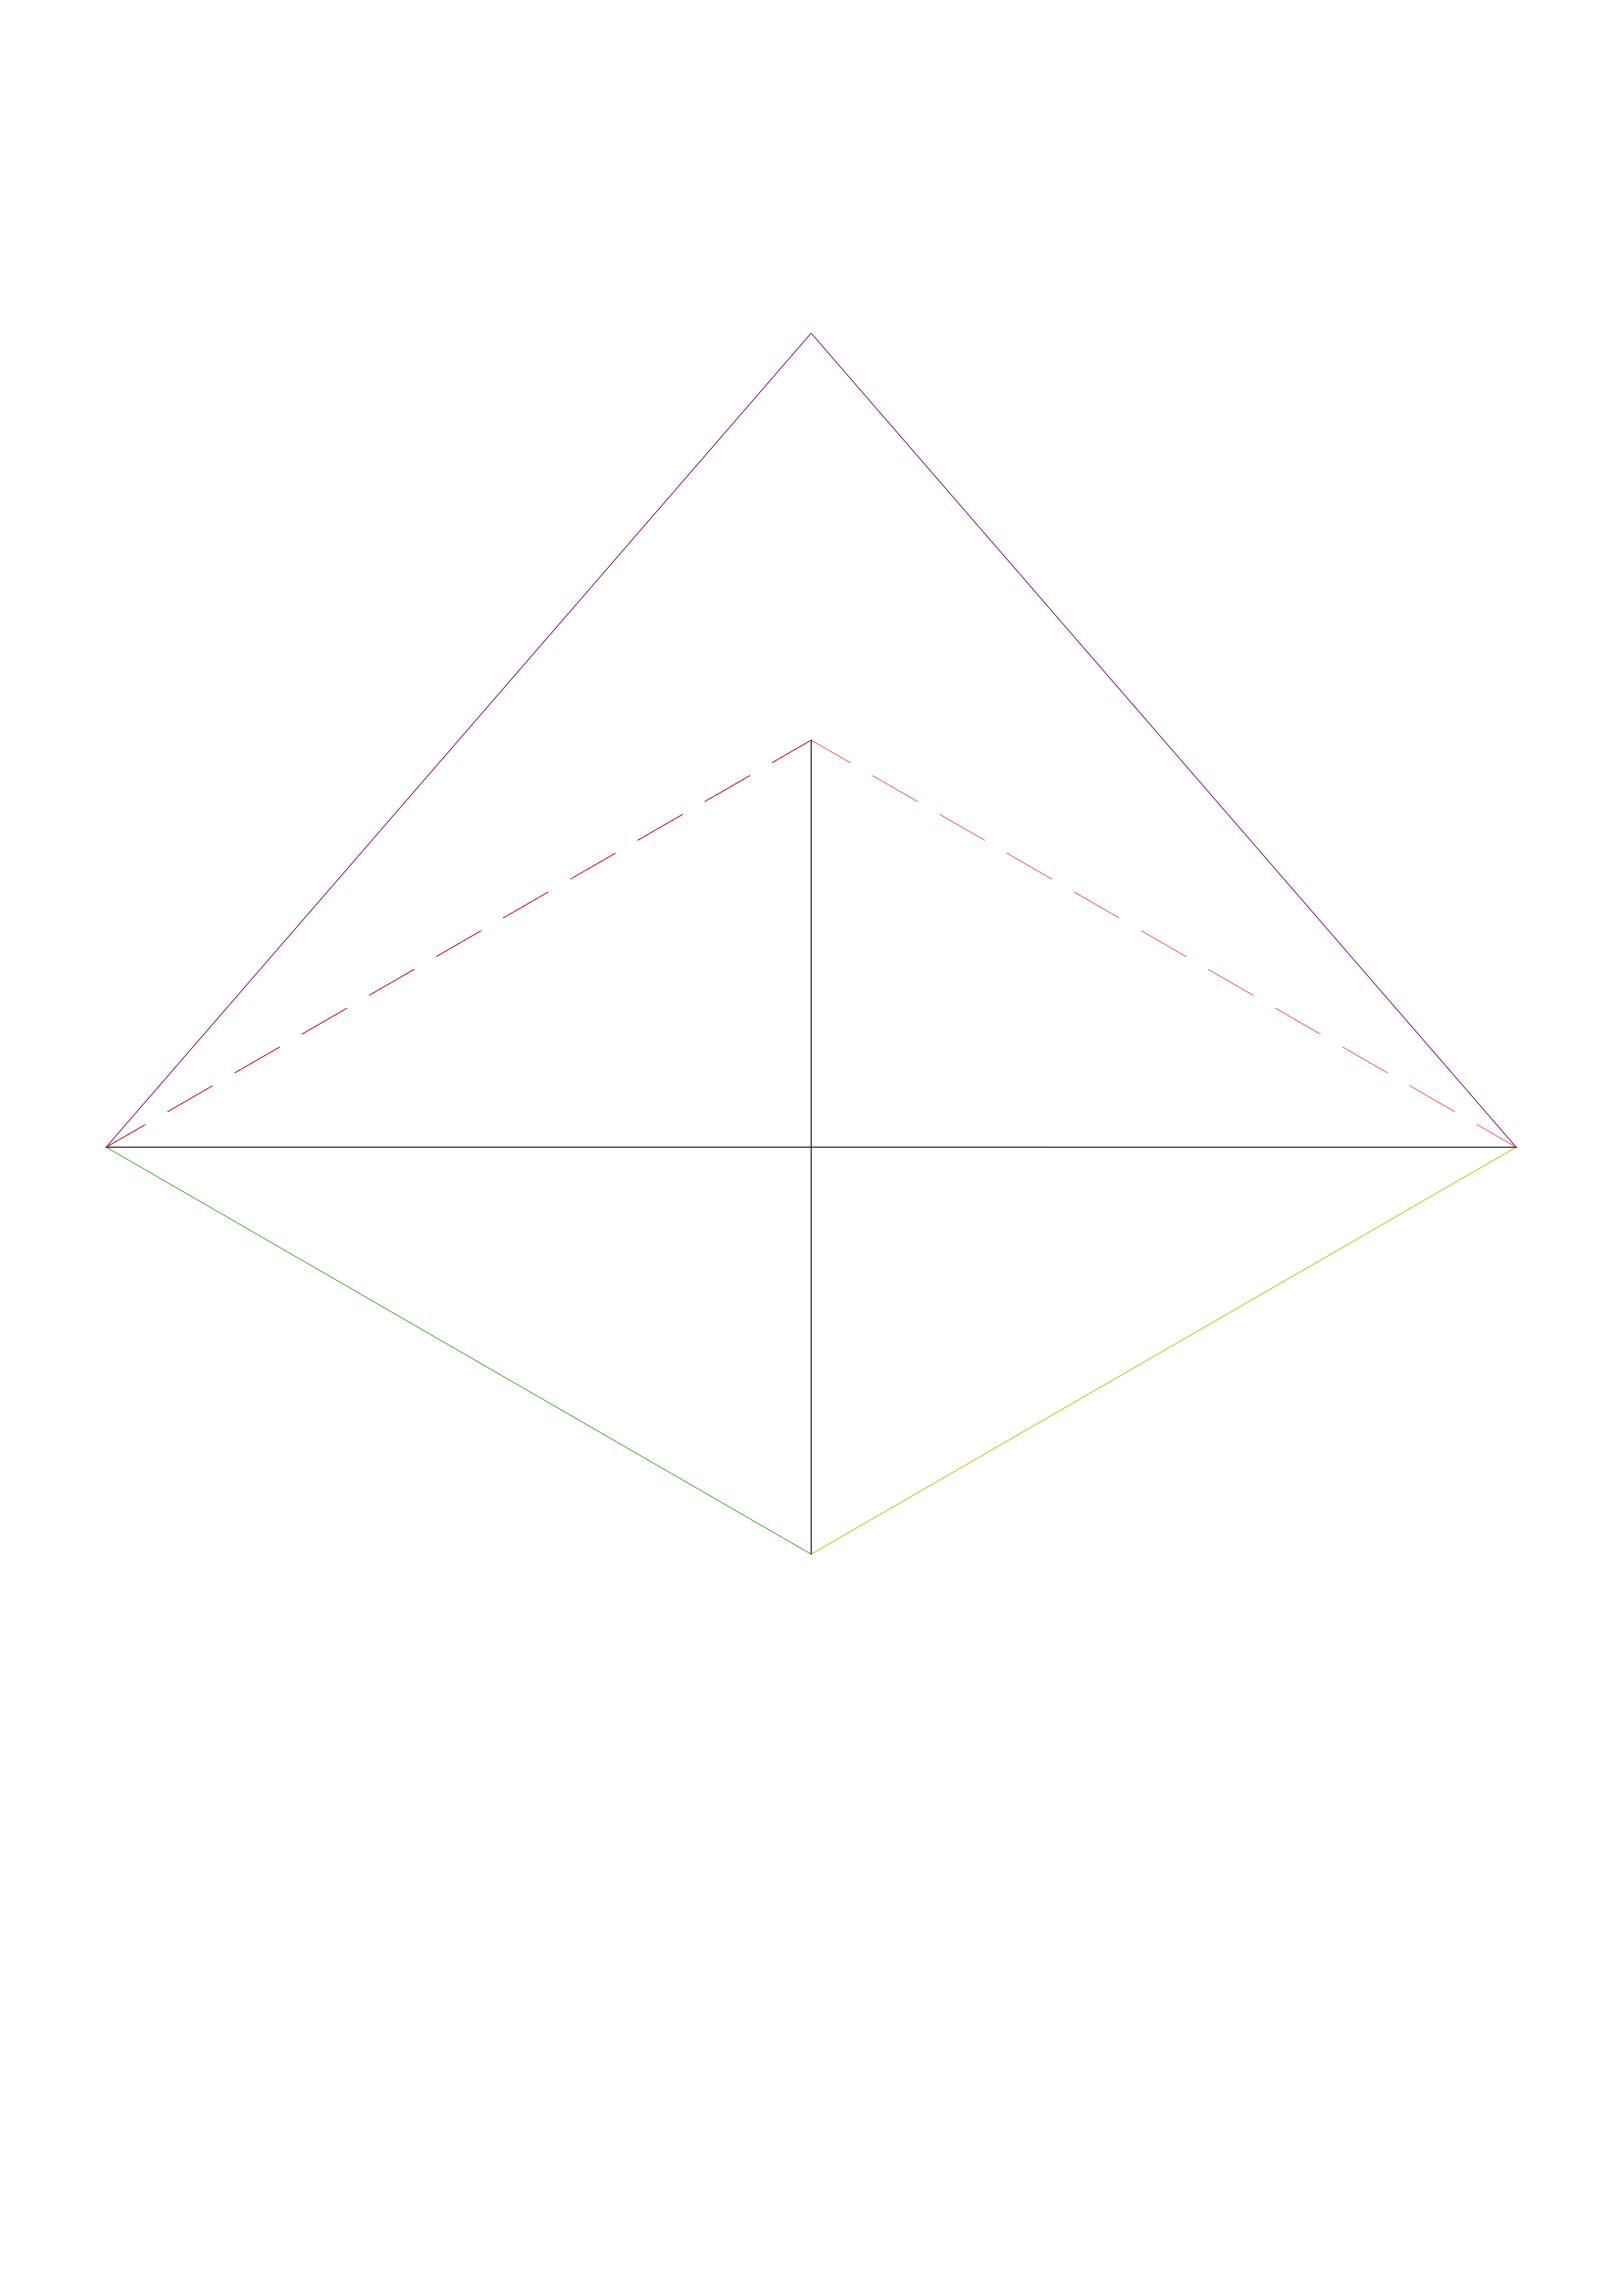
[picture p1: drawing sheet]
<svg xmlns="http://www.w3.org/2000/svg" width="841mm" height="1189mm" viewBox="0 0 841 1189" stroke-linecap="round" stroke-linejoin="round" font-family="sans-serif">
<!-- layer: 0 -->
<path d="M55 595l365-422 366 422" fill="none" stroke="#93278f" stroke-width=".52"/>
<path d="M55 595l365 210" fill="none" stroke="#58ba48" stroke-width=".52"/>
<path d="M786 595l-366 210" fill="none" stroke="#c8c92d" stroke-width=".52"/>
<path d="M420 384l21 11M452 402l23 13M487 422l23 13M522 442l23 14M557 462l23 14M591 482l24 14M626 502l23 14M661 523l23 13M696 543l23 13M731 563l23 13M765 583l21 12" fill="none" stroke="#f27172" stroke-width=".52"/>
<path d="M420 384l-20 11M388 402l-23 13M354 422l-24 13M319 442l-23 14M284 462l-23 14M249 482l-23 14M214 502l-23 14M180 523l-24 13M145 543l-23 13M110 563l-23 13M75 583l-20 12" fill="none" stroke="#cd2027" stroke-width=".52"/>
<path d="M6 76h.1M835 76h.1M420 384v421M55 595h731M6 1113h.1M835 1113h.1" fill="none" stroke="#000" stroke-width=".52"/>
</svg>
